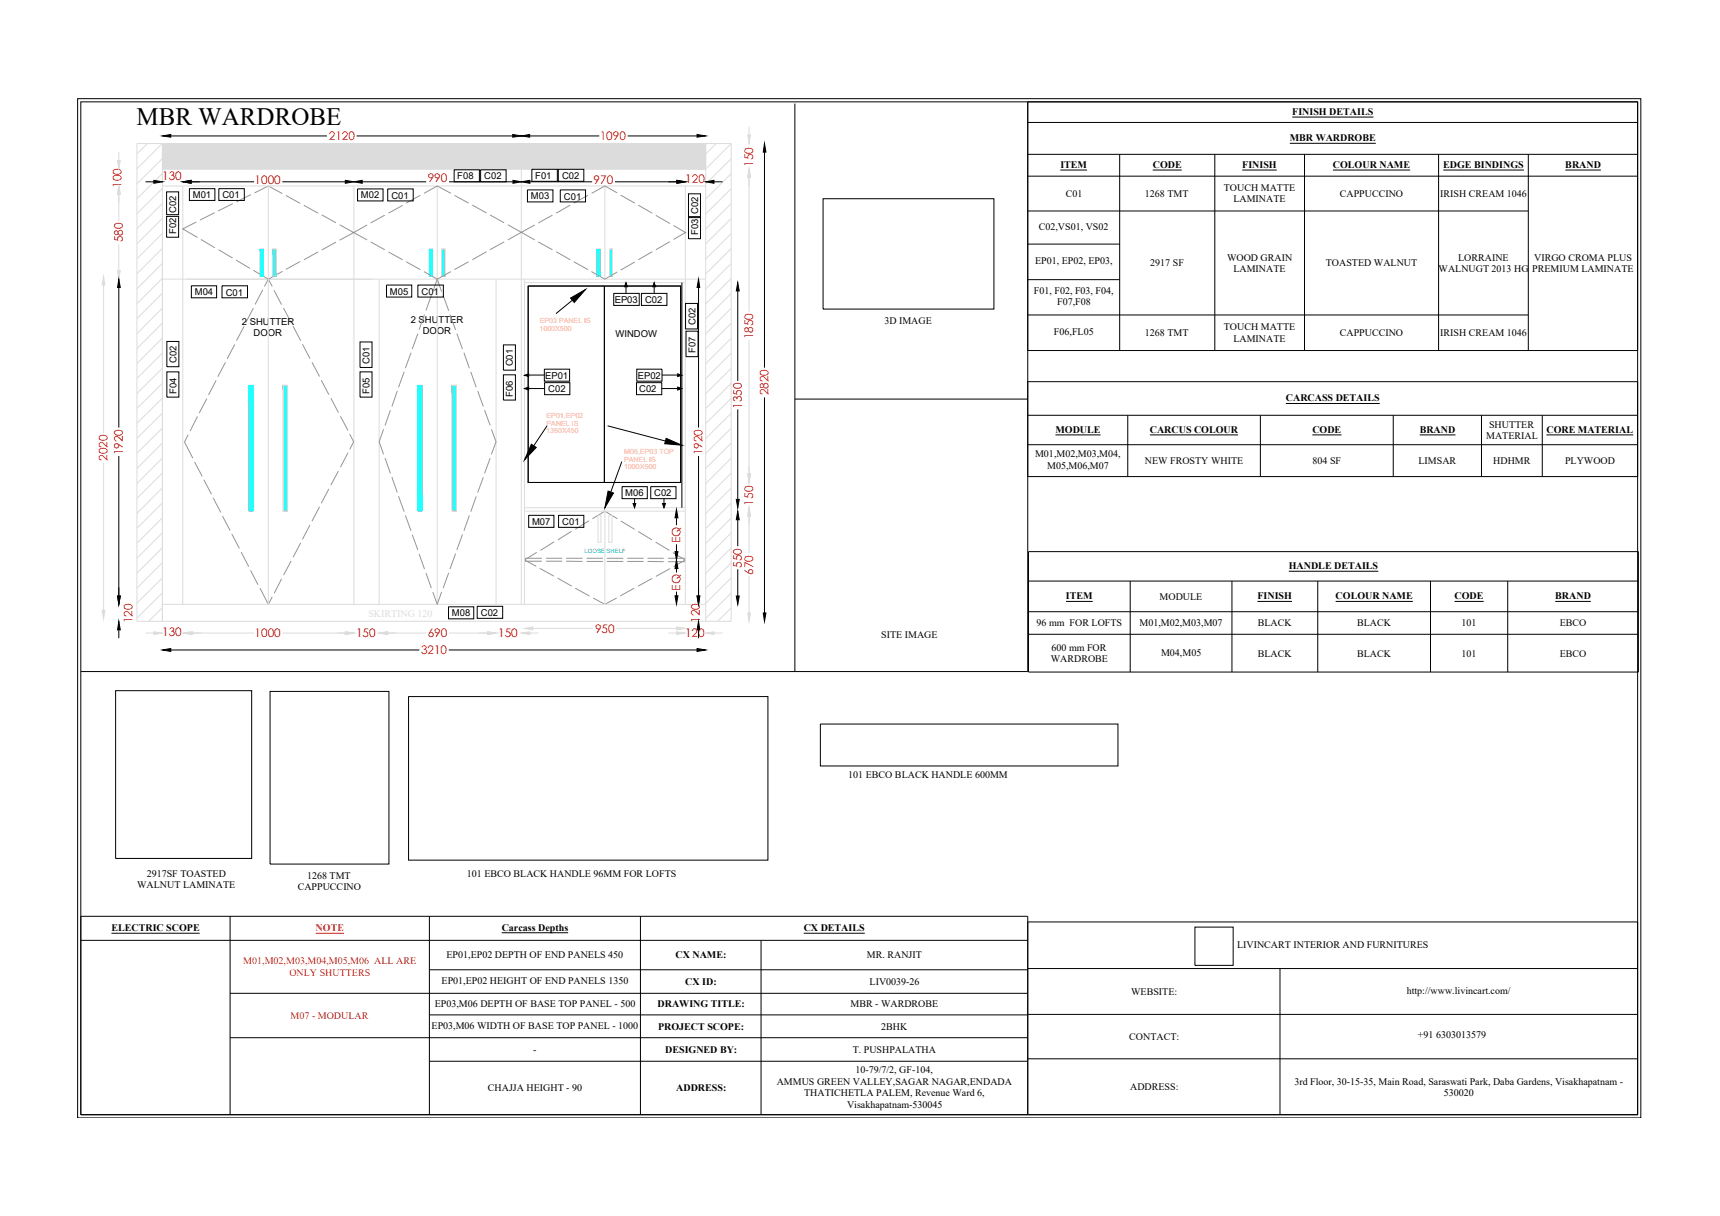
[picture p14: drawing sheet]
<svg xmlns="http://www.w3.org/2000/svg" width="297mm" height="210mm" viewBox="0 0 297 210" stroke-linecap="round" stroke-linejoin="round" font-family="sans-serif">
<defs><g id="words">
<text font-size="4.3" x="23.6" y="21.6">MBR WARDROBE</text>
<g font-size="2" fill="#f00">
<text x="56.8" y="24.1">2120</text>
<text x="103.6" y="24.1">1090</text>
<text x="130.1" y="28.8" transform="rotate(-90 130.1 28.8)">150</text>
<text x="21" y="32.4" transform="rotate(-90 21 32.4)">100</text>
<text x="28" y="31.1">130</text>
<text x="44" y="31.7">1000</text>
<text x="73.9" y="31.5">990</text>
<text x="102.5" y="31.7">970</text>
<text x="118.3" y="31.6">120</text>
<text x="21.2" y="41.8" transform="rotate(-90 21.2 41.8)">580</text>
<text x="130.1" y="58.6" transform="rotate(-90 130.1 58.6)">1850</text>
<text x="128.1" y="70.6" transform="rotate(-90 128.1 70.6)">1350</text>
<text x="132.7" y="68.3" transform="rotate(-90 132.7 68.3)">2820</text>
<text x="18.6" y="79.5" transform="rotate(-90 18.6 79.5)">2020</text>
<text x="21.2" y="78.6" transform="rotate(-90 21.2 78.6)">1920</text>
<text x="121.3" y="78.6" transform="rotate(-90 121.3 78.6)">1920</text>
<text x="130.1" y="87.3" transform="rotate(-90 130.1 87.3)">150</text>
<text x="117.5" y="93.8" transform="rotate(-90 117.5 93.8)">EQ</text>
<text x="117.5" y="102" transform="rotate(-90 117.5 102)">EQ</text>
<text x="128.1" y="98" transform="rotate(-90 128.1 98)">550</text>
<text x="130.1" y="99.2" transform="rotate(-90 130.1 99.2)">670</text>
<text x="22.9" y="107.6" transform="rotate(-90 22.9 107.6)">120</text>
<text x="120.8" y="107.5" transform="rotate(-90 120.8 107.5)">120</text>
<text x="28" y="109.9">130</text>
<text x="44" y="110">1000</text>
<text x="61.5" y="110">150</text>
<text x="72.7" y="112.9">3210</text>
<text x="73.9" y="110">690</text>
<text x="86" y="110">150</text>
<text x="102.8" y="109.2">950</text>
<text x="118.3" y="110">120</text>
</g>
<g font-size="1.7">
<text x="223.2" y="19.8">FINISH DETAILS</text>
<text x="183.1" y="29">ITEM</text>
<text x="199.1" y="29">CODE</text>
<text x="214.5" y="29">FINISH</text>
<text x="222.7" y="24.4">MBR WARDROBE</text>
<text x="230.2" y="29">COLOUR NAME</text>
<text x="249.2" y="29">EDGE BINDINGS</text>
<text x="270.3" y="29">BRAND</text>
<text x="184.1" y="34">C01</text>
<text x="197.7" y="34">1268 TMT</text>
<text x="211.4" y="33">TOUCH MATTE</text>
<text x="213" y="34.9">LAMINATE</text>
<text x="231.4" y="34">CAPPUCCINO</text>
<text x="248.7" y="34">IRISH CREAM 1046</text>
<text x="179.4" y="39.7">C02,VS01, VS02</text>
<text x="178.8" y="45.6">EP01, EP02, EP03,</text>
<text x="198.7" y="45.9">2917 SF</text>
<text x="211.9" y="45">WOOD GRAIN</text>
<text x="213" y="47">LAMINATE</text>
<text x="229" y="45.9">TOASTED WALNUT</text>
<text x="248.4" y="46.9">WALNUGT 2013 HG</text>
<text x="251.8" y="45">LORRAINE</text>
<text x="264.6" y="47">PREMIUM LAMINATE</text>
<text x="265" y="45.1">VIRGO CROMA PLUS</text>
<text x="178.5" y="50.8">F01, F02, F03, F04,</text>
<text x="182.6" y="52.7">F07,F08</text>
<text x="152.7" y="55.9">3D IMAGE</text>
<text x="182" y="57.9">F06,FL05</text>
<text x="197.7" y="58">1268 TMT</text>
<text x="211.4" y="57">TOUCH MATTE</text>
<text x="213" y="59">LAMINATE</text>
<text x="231.4" y="58">CAPPUCCINO</text>
<text x="248.7" y="58">IRISH CREAM 1046</text>
<text x="222.1" y="69.3">CARCASS DETAILS</text>
<text x="182.3" y="74.7">MODULE</text>
<text x="198.6" y="74.7">CARCUS COLOUR</text>
<text x="226.6" y="74.7">CODE</text>
<text x="245.2" y="74.7">BRAND</text>
<text x="256.7" y="75.8">MATERIAL</text>
<text x="257.2" y="73.8">SHUTTER</text>
<text x="267.1" y="74.7">CORE MATERIAL</text>
<text x="178.8" y="79">M01,M02,M03,M04,</text>
<text x="180.8" y="80.9">M05,M06,M07</text>
<text x="197.7" y="80.1">NEW FROSTY WHITE</text>
<text x="226.7" y="80.1">804 SF</text>
<text x="245" y="80.1">LIMSAR</text>
<text x="257.9" y="80.1">HDHMR</text>
<text x="270.3" y="80.1">PLYWOOD</text>
<text x="222.6" y="98.2">HANDLE DETAILS</text>
<text x="184.1" y="103.4">ITEM</text>
<text x="200.3" y="103.5">MODULE</text>
<text x="217.2" y="103.4">FINISH</text>
<text x="230.7" y="103.4">COLOUR NAME</text>
<text x="251.2" y="103.4">CODE</text>
<text x="268.6" y="103.4">BRAND</text>
<text x="152.2" y="110.2">SITE IMAGE</text>
<text x="179" y="108.1">96 mm FOR LOFTS</text>
<text x="181.6" y="112.4">600 mm FOR</text>
<text x="196.8" y="108">M01,M02,M03,M07</text>
<text x="200.5" y="113.2">M04,M05</text>
<text x="217.2" y="108.1">BLACK</text>
<text x="217.2" y="113.3">BLACK</text>
<text x="234.4" y="108.1">BLACK</text>
<text x="234.4" y="113.3">BLACK</text>
<text x="252.4" y="108.1">101</text>
<text x="252.4" y="113.3">101</text>
<text x="269.4" y="108.1">EBCO</text>
<text x="269.4" y="113.3">EBCO</text>
<text x="181.5" y="114.3">WARDROBE</text>
<text x="146.5" y="134.3">101 EBCO BLACK HANDLE 600MM</text>
<text x="23.7" y="153.3">WALNUT LAMINATE</text>
<text x="25.3" y="151.3">2917SF TOASTED</text>
<text x="51.4" y="153.6">CAPPUCCINO</text>
<text x="53" y="151.7">1268 TMT</text>
<text x="80.6" y="151.4">101 EBCO BLACK HANDLE 96MM FOR LOFTS</text>
<text x="19.2" y="160.7">ELECTRIC SCOPE</text>
<text x="86.6" y="160.6">Carcass Depths</text>
<text x="138.8" y="160.7">CX DETAILS</text>
<text x="77.1" y="165.3">EP01,EP02 DEPTH OF END PANELS 450</text>
<text x="116.7" y="165.5">CX NAME:</text>
<text x="149.7" y="165.5">MR. RANJIT</text>
<text x="213.6" y="163.7">LIVINCART INTERIOR AND FURNITURES</text>
<text x="75.1" y="173.8">EP03,M06 DEPTH OF BASE TOP PANEL - 500</text>
<text x="76.3" y="169.9">EP01,EP02 HEIGHT OF END PANELS 1350</text>
<text x="113.6" y="173.9">DRAWING TITLE:</text>
<text x="118.3" y="170">CX ID:</text>
<text x="146.9" y="173.9">MBR - WARDROBE</text>
<text x="150.2" y="170">LIV0039-26</text>
<text x="195.4" y="171.7">WEBSITE:</text>
<text x="242.9" y="171.5">http://www.livincart.com/</text>
<text x="74.5" y="177.6">EP03,M06 WIDTH OF BASE TOP PANEL - 1000</text>
<text x="113.7" y="177.7">PROJECT SCOPE:</text>
<text x="152.2" y="177.7">2BHK</text>
<text x="195" y="179.5">CONTACT:</text>
<text x="244.9" y="179.1">+91 6303013579</text>
<text x="92.1" y="181.8">-</text>
<text x="114.9" y="181.7">DESIGNED BY:</text>
<text x="147.3" y="181.7">T. PUSHPALATHA</text>
<text x="147.7" y="185.3">10-79/7/2, GF-104,</text>
<text x="84.3" y="188.4">CHAJJA HEIGHT - 90</text>
<text x="116.8" y="188.4">ADDRESS:</text>
<text x="134.1" y="187.2">AMMUS GREEN VALLEY,SAGAR NAGAR,ENDADA</text>
<text x="138.9" y="189.2">THATICHETLA PALEM, Revenue Ward 6,</text>
<text x="146.3" y="191.2">Visakhapatnam-530045</text>
<text x="195.2" y="188.1">ADDRESS:</text>
<text x="223.5" y="187.2">3rd Floor, 30-15-35, Main Road, Saraswati Park, Daba Gardens, Visakhapatnam -</text>
<text x="249.3" y="189.2">530020</text>
</g>
<g font-size="1.7" fill="#ed1f24">
<text x="54.5" y="160.7">NOTE</text>
<text x="42" y="166.5">M01,M02,M03,M04,M05,M06 ALL ARE</text>
<text x="50" y="168.4">ONLY SHUTTERS</text>
</g>
<text font-size="1.7" fill="#cd2027" x="50.2" y="175.9">M07 - MODULAR</text>
<g font-size="1.6">
<text x="33.3" y="34.2">M01</text>
<text x="38.4" y="34.2">C01</text>
<text x="62.3" y="34.3">M02</text>
<text x="67.6" y="34.3">C01</text>
<text x="79" y="31">F08</text>
<text x="83.6" y="31">C02</text>
<text x="91.7" y="34.4">M03</text>
<text x="92.4" y="30.9">F01</text>
<text x="97.1" y="30.9">C02</text>
<text x="97.4" y="34.5">C01</text>
<text x="30.4" y="40.4" transform="rotate(-90 30.4 40.4)">F02</text>
<text x="30.4" y="36.8" transform="rotate(-90 30.4 36.8)">C02</text>
<text x="120.6" y="40.6" transform="rotate(-90 120.6 40.6)">F03</text>
<text x="120.6" y="37" transform="rotate(-90 120.6 37)">C02</text>
<text x="33.6" y="51">M04</text>
<text x="39" y="51">C01</text>
<text x="67.3" y="50.9">M05</text>
<text x="72.8" y="50.9">C01</text>
<text x="106.2" y="52.3">EP03</text>
<text x="111.4" y="52.3">C02</text>
<text x="41.8" y="56">2 SHUTTER</text>
<text x="43.8" y="58">DOOR</text>
<text x="70.9" y="55.8">2 SHUTTER</text>
<text x="73" y="57.7">DOOR</text>
<text x="106.3" y="58.2">WINDOW</text>
<text x="120.1" y="56.1" transform="rotate(-90 120.1 56.1)">C02</text>
<text x="30.5" y="62.7" transform="rotate(-90 30.5 62.7)">C02</text>
<text x="63.8" y="62.8" transform="rotate(-90 63.8 62.8)">C01</text>
<text x="88.6" y="63.3" transform="rotate(-90 88.6 63.3)">C01</text>
<text x="94.1" y="65.4">EP01</text>
<text x="110.1" y="65.4">EP02</text>
<text x="120.1" y="61" transform="rotate(-90 120.1 61)">F07</text>
<text x="30.5" y="68" transform="rotate(-90 30.5 68)">F04</text>
<text x="63.8" y="68" transform="rotate(-90 63.8 68)">F05</text>
<text x="88.6" y="68.5" transform="rotate(-90 88.6 68.5)">F06</text>
<text x="94.7" y="67.7">C02</text>
<text x="110.4" y="67.7">C02</text>
<text x="108" y="85.7">M06</text>
<text x="113" y="85.7">C02</text>
<text x="91.9" y="90.6">M07</text>
<text x="97.1" y="90.6">C01</text>
<text x="78" y="106.4">M08</text>
<text x="83" y="106.4">C02</text>
</g>
<g font-size="1.2" fill="#fecc66">
<text x="93.2" y="57.1">1000X500</text>
<text x="93.2" y="55.8">EP03 PANEL IS</text>
<text x="94.3" y="74.8">1350X450</text>
<text x="94.4" y="72.2">EP01,EP02</text>
<text x="94.4" y="73.5">PANEL IS</text>
<text x="107.8" y="79.7">PANEL IS</text>
<text x="107.8" y="81">1000X500</text>
<text x="107.8" y="78.4">M06,EP03 TOP</text>
</g>
<text font-size="1" fill="#0ff" x="101" y="95.5">LOOSE SHELF</text>
</g></defs>
<!-- layer: 30-600 - 200-Struc_Gen -->
<g fill="none" stroke="#000" stroke-width=".17">
<path d="M137.3 17.9v98M177.5 21.1h105.3M177.5 26.6h105.3M177.5 30.4h105.3M177.5 36.4h86.4M183.1 29.4h4.6M193.4 26.6v33.9M199.1 29.4h5M209.8 26.6v33.9M214.5 29.4h6M222.7 24.7h14.9M223.2 20.2h14"/>
<path d="M225.3 26.6v33.9M230.2 29.4h13.3M248.4 26.6v33.9M249.2 29.4h14M263.9 26.6v33.9M270.3 29.4h6.2M177.5 42.1h15.9M177.5 48.3h15.9M177.5 54.4h86.4M137.3 68.9h40.2M177.5 60.5h105.3v-42.9h-105.3v98.3M177.5 65.9h105.3v16.4h-105.3"/>
<path d="M177.5 71.7h105.3M177.5 76.8h105.3M182.3 75.1h7.8M194.8 71.7v10.6M198.6 75.1h15.2M217.7 71.7v10.6M222.1 69.7h16.2M226.6 75.1h5.1M240.6 71.7v10.6M245.2 75.1h6.2M255.8 71.7v10.6M266.3 71.7v10.6"/>
<path d="M267.1 75.1h15M177.6 95.2h105.3v20.8h-105.3zM222.6 98.6h15.4M20 119.2h23.5v29h-23.5zM46.6 119.4h20.6v29.8h-20.6zM177.6 100.3h105.3M177.6 105.6h105.3M177.6 109.5h105.3M184.1 103.8h4.6M195.2 100.3v15.7M212.8 100.3v15.7M217.2 103.8h5.9"/>
<path d="M227.6 100.3v15.7M230.7 103.8h13.3M247 100.3v15.7M251.2 103.8h5M260.4 100.3v15.7M268.6 103.8h6.1M39.7 158.2v34.2M74.2 158.2v34.2M110.6 158.2v34.2M177.5 159.1h105.3v33.3h-268.8v-34.2h163.5v34.2M14 162.3h163.5M19.2 161.1h15.3"/>
<path d="M39.7 171.5h137.8M39.7 179.1h137.8M74.2 167.4h103.3M74.2 175.2h103.3M86.6 161h11.5M131.4 162.3v30.1M138.8 161.1h10.5M177.5 167.2h105.3M177.5 175.1h105.3M206.4 160h6.6v6.6h-6.6zM221.1 167.2v25.2M74.2 183.2h103.3"/>
<path d="M177.5 182.8h105.3"/>
</g>
<path d="M54.5 161.1h4.9" fill="none" stroke="#ed1f24" stroke-width=".17"/>
<!-- layer: Modular Unit -->
<g fill="#dcdcdc" stroke="#dcdcdc" stroke-width=".17">
<path d="M17.6 105.3h.5l-.2 1.5z"/>
<path d="M17.9 47.7l.2 1.5h-.5z"/>
<path d="M20.3 46.7h.5l-.3 1.5z"/>
<path d="M20.5 32.1l.3 1.4h-.5z"/>
<path d="M20.3 27.7h.5l-.3 1.5z"/>
<path d="M129.1 105.8h.5l-.2 1.4z"/>
<path d="M129.4 87.6l.2 1.5h-.5z"/>
<path d="M129.1 81.8h.5l-.2 1.5z"/>
<path d="M26.6 109.1l1.5 .2-1.5 .2z"/>
<path d="M31.9 109.3l1.4-.2v.4z"/>
<path d="M31.6 109.3l1.4-.2v.4z"/>
<path d="M59.6 109.1l1.5 .2-1.5 .2z"/>
<path d="M65.5 109.3l1.5-.2v.4z"/>
<path d="M84.2 109.1l1.5 .2-1.5 .2z"/>
<path d="M90 109.3l1.5-.2v.4z"/>
<path d="M90.6 108.5l1.4-.3v.5z"/>
<path d="M116.9 108.2l1.4 .3-1.4 .2z"/>
<path d="M116.9 109.1l1.4 .2-1.4 .2z"/>
<path d="M121.9 109.3l1.4-.2v.4z"/>
<path d="M129.4 29.2l.2 1.4h-.5z"/>
<path d="M129.1 23.3h.5l-.2 1.5z"/>
<path d="M28.1 24.8l93.8 4.4v-4.4zM28.1 24.8l93.8 4.4h-93.8z"/>
</g>
<g fill="none" stroke="#dcdcdc" stroke-width=".17">
<path d="M20.5 26.3v1.4M20.5 33.5v4.7M23.7 24.8h102.6v82.4h-102.6zM25.4 24.8l-1.7 1.8M28 24.8l-4.3 4.3M28.1 27.4l-4.4 4.3M28.1 29.9l-4.4 4.4M28.1 32.5l-4.4 4.4M28.1 35.1l-4.4 4.4M28.1 37.7l-4.4 4.4M28.1 24.8v82.4M28.1 32.1h93.8"/>
<path d="M31.6 32.1v72.2M46.3 32.1v72.2M61.1 32.1v72.2M75.5 32.1v72.2M90 29.2v75.1M104.5 32.1v16.1M118.3 32.1v72.2M121.9 24.8v82.4M123.7 24.8l-1.8 1.8M126.3 24.8l-4.4 4.4h-93.8M126.3 27.4l-4.4 4.4M126.3 30l-4.4 4.3"/>
<path d="M126.3 32.6l-4.4 4.3M126.3 35.2l-4.4 4.3M126.3 37.7l-4.4 4.4M129.4 21.9v1.4M129.4 30.6v23.2M17.9 49.2v25.5M20.5 42.1v4.6M28.1 40.3l-4.4 4.4M28.1 42.9l-4.4 4.4M28.1 45.4l-4.4 4.4M28.1 48l-4.4 4.4M28.1 50.6l-4.4 4.4"/>
<path d="M28.1 53.2l-4.4 4.4M28.1 55.8l-4.4 4.4M28.1 58.3l-4.4 4.5M28.1 48.2h93.8M44.9 43h.6v4.7h-.6zM47.1 43h.6v4.7h-.6zM65.5 48.2v56.1M74.2 43h.5v4.7h-.5zM76.3 43h.5v4.7h-.5zM85.7 48.2v56.1M90.6 48.2v56.1M90.6 48.8h27.7"/>
<path d="M103.1 43h.5v4.7h-.5zM105.3 43h.5v4.7h-.5zM126.3 40.3l-4.4 4.4M126.3 42.9l-4.4 4.4M126.3 45.5l-4.4 4.4M126.3 48.1l-4.4 4.4M126.3 50.6l-4.4 4.4M126.3 53.2l-4.4 4.4M126.3 55.8l-4.4 4.4M126.3 58.4l-4.4 4.4M129.4 58.7v23.1M17.9 79.9v25.4"/>
<path d="M28.1 60.9l-4.4 4.4M28.1 63.6l-4.4 4.3M28.1 66.1l-4.4 4.4M28.1 68.7l-4.4 4.4M28.1 71.3l-4.4 4.4M28.1 73.9l-4.4 4.3M28.1 76.5l-4.4 4.4M28.1 79.1l-4.4 4.4M48.9 66.5h.7v21.7h-.7zM78.1 66.5h.7v21.7h-.7zM126.3 61l-4.4 4.4M126.3 63.6l-4.4 4.4"/>
<path d="M126.3 66.2l-4.4 4.3M126.3 68.8l-4.4 4.3M126.3 71.3l-4.4 4.4M126.3 73.9l-4.4 4.4M126.3 76.5l-4.4 4.4M126.3 79.1l-4.4 4.4M28.1 81.6l-4.4 4.4M28.1 84.2l-4.4 4.4M28.1 86.8l-4.4 4.4M28.1 89.4l-4.4 4.4M28.1 92l-4.4 4.4M28.1 94.5l-4.4 4.4"/>
<path d="M28.1 97.1l-4.4 4.4M28.1 99.8l-4.4 4.3M90.6 87.6h27.7M90.6 88.2h27.7M103.3 89h.5v4.6h-.5zM104.5 88.2v16.1M105.1 89h.6v4.6h-.6zM126.3 81.7l-4.4 4.4M126.3 84.3l-4.4 4.4M126.3 86.8l-4.4 4.4M126.3 89.4l-4.4 4.4M126.3 92l-4.4 4.4"/>
<path d="M126.3 94.6l-4.4 4.4M126.3 97.2l-4.4 4.4M126.3 99.8l-4.4 4.4M129.4 89.1v6.4M129.4 99.4v6.4M25.1 109.3h1.5M28.1 102.3l-4.4 4.4M28.1 104.9l-2.4 2.3M28.1 104.3h93.8M33 109.3h10.9M48.8 109.3h10.8M67 109.3h6.6"/>
<path d="M77.5 109.3h6.7M91.5 109.3h1.5M92 108.5h10.5M106.5 108.5h10.4M115.4 109.3h1.5M123.3 109.3h1.5M126.3 102.4l-4.4 4.3M126.3 105l-2.4 2.2"/>
</g>
<!-- layer: Furniture -->
<g fill="none" stroke="#939598" stroke-width=".17">
<path d="M33.9 38.3l-2.3 1.2 2.5 1.5M37.1 36.7l-2.6 1.3M40.2 35.2l-2.5 1.2M43.3 33.6l-2.5 1.3M44 33.3l2.3-1.2 2.5 1.3M49.4 33.8l2.4 1.3M52.5 35.4l2.4 1.4M55.6 37.1l2.4 1.4M58.7 38.8l2.4 1.3-2.4 1.4M63.4 38.8l-2.3 1.3 2.3 1.3M66.4 37.1l-2.4 1.4M69.5 35.4l-2.4 1.4"/>
<path d="M72.6 33.7l-2.5 1.4M73.2 33.4l2.3-1.3 2.4 1.3M78.5 33.7l2.4 1.4M81.6 35.4l2.4 1.4M84.6 37.1l2.5 1.4M87.7 38.8l2.3 1.3-2.3 1.3M92.4 38.8l-2.4 1.3 2.4 1.3M95.4 37.1l-2.5 1.4M98.5 35.4l-2.5 1.4M101.5 33.7l-2.4 1.4M106.6 33.3l-2.1-1.2-2.3 1.3M107.2 33.7l2.4 1.4"/>
<path d="M110.2 35.4l2.4 1.4M113.3 37.2l2.4 1.4M116.3 38.9l2.1 1.2-2.1 1.2M34.7 41.3l2.4 1.5M37.7 43.1l2.5 1.4M40.5 59.5l-1.3 2.4M40.8 44.9l2.4 1.4M42.1 56.3l-1.3 2.5M43.8 53.2l-1.4 2.5M43.8 46.7l2.5 1.5M45.4 50.1l-1.3 2.4M46.3 48.2l-.6 1.3"/>
<path d="M46.3 48.2l.7 1.3M47.3 50.1l1.3 2.5M48.8 46.8l-2.5 1.4M49 53.2l1.3 2.5M50.6 56.3l1.3 2.5M51.8 45.1l-2.4 1.4M52.2 59.4l1.3 2.5M54.9 43.5l-2.4 1.3M58 41.8l-2.4 1.4M64 41.8l2.4 1.3M67.1 43.5l2.4 1.3M70.1 45.2l2.5 1.3"/>
<path d="M72.2 57.6l-1 2.7M73.2 46.9l2.3 1.3M73.3 54.3l-.9 2.6M74.5 51l-.9 2.6M75.5 48.2l-.8 2.1M75.5 48.2l.8 2.1M76.5 51l1 2.7M77.7 54.3l1 2.7M77.9 46.9l-2.4 1.3M78.9 57.6l1 2.7M80.9 45.2l-2.4 1.3M84 43.4l-2.4 1.4"/>
<path d="M87.1 41.8l-2.5 1.3M92.9 41.8l2.5 1.3M96 43.4l2.5 1.4M99.1 45.2l2.4 1.3M102.1 46.9l2.4 1.3 2.1-1.2M109.6 45.2l-2.4 1.4M112.6 43.4l-2.4 1.4M115.7 41.7l-2.4 1.4M32.5 75l-.6 1.3 1.4 2.8M33.6 79.7l1.3 2.5M34.1 71.9l-1.3 2.5M35.7 68.8l-1.3 2.5"/>
<path d="M37.3 65.7l-1.3 2.5M38.9 62.5l-1.3 2.5M53.9 62.5l1.3 2.5M55.5 65.6l1.3 2.5M57.1 68.7l1.3 2.5M58.8 71.9l1.3 2.4M60.1 78.2l-1.3 2.5M60.4 74.9l.7 1.4-.7 1.3M66.2 74.1l-.7 2.2 .7 2.1M66.5 79.1l.9 2.6M67.4 70.8l-.9 2.7M68.6 67.5l-.9 2.7"/>
<path d="M69.8 64.2l-1 2.7M71 60.9l-1 2.7M80.1 60.9l1 2.7M81.3 64.2l.9 2.7M82.5 67.5l1 2.7M83.7 70.8l1 2.6M84.7 79.1l-1 2.6M84.9 74.1l.8 2.2-.8 2.1M35.2 82.8l1.3 2.5M36.8 86l1.3 2.4M38.4 89.1l1.3 2.5M40 92.2l1.3 2.5"/>
<path d="M41.6 95.3l1.4 2.5M43.3 98.4l1.3 2.5M48.6 99.9l-1.2 2.5M50.3 96.8l-1.3 2.5M51.9 93.7l-1.3 2.5M53.5 90.6l-1.3 2.5M55.2 87.5l-1.3 2.5M56.8 84.4l-1.3 2.5M58.4 81.3l-1.3 2.4M67.7 82.4l.9 2.6M68.8 85.7l1 2.6M70 89l1 2.6"/>
<path d="M71.2 92.3l1 2.6M72.4 95.6l.9 2.6M73.6 98.9l.9 2.6M77.5 98.9l-1 2.6M78.7 95.6l-1 2.6M79.9 92.3l-1 2.6M81.1 89l-1 2.6M82.2 85.7l-.9 2.6M83.5 82.4l-1 2.6M90.6 96.4h3M90.6 96.9h3M92.7 95.3l-2.1 1.4 2 1.1"/>
<path d="M93.2 98.1l2.5 1.4M94.3 96.4h2.8M94.3 96.9h2.8M95.7 93.5l-2.4 1.5M96.3 99.8l2.4 1.4M97.8 96.4h2.8M97.8 96.9h2.8M98.7 91.7l-2.4 1.5M101.3 96.4h2.8M101.3 96.9h2.8M101.7 89.9l-2.4 1.5M102.3 89.5l2.2-1.3 2.1 1.3"/>
<path d="M104.8 96.4h2.8M104.8 96.9h2.8M107.2 89.9l2.4 1.5M108.3 96.4h2.9M108.3 96.9h2.9M110.2 91.8l2.4 1.4M111.8 96.4h2.8M111.8 96.9l2.8 .1M112.6 99.8l-2.4 1.4M113.2 93.6l2.4 1.4M115.3 96.4h3M115.3 97h3"/>
<path d="M115.7 98.1l-2.4 1.4M116.2 95.4l2.1 1.3-2 1.1M44.9 101.5l1.4 2.8 .7-1.3M76.3 102.2l-.8 2.1-.8-2.1M99.3 101.5l2.5 1.4M102.4 103.2l2.1 1.1 2-1.1M109.5 101.5l-2.4 1.4"/>
</g>
<g fill="#0ff" stroke="#0ff" stroke-width=".17">
<path d="M48.9 66.5l.7 21.7v-21.7zM48.9 66.5l.7 21.7h-.7z"/>
<path d="M43 66.5l.7 21.7v-21.7zM43 66.5l.7 21.7h-.7z"/>
<path d="M105.3 43l.5 4.7v-4.7zM105.3 43l.5 4.7h-.5z"/>
<path d="M103.1 43l.5 4.7v-4.7zM103.1 43l.5 4.7h-.5z"/>
<path d="M78.1 66.5l.7 21.7v-21.7zM78.1 66.5l.7 21.7h-.7z"/>
<path d="M72.2 66.5l.7 21.7v-21.7zM72.2 66.5l.7 21.7h-.7z"/>
<path d="M47.1 43l.6 4.7v-4.7zM47.1 43l.6 4.7h-.6z"/>
<path d="M44.9 43l.6 4.7v-4.7zM44.9 43l.6 4.7h-.6z"/>
<path d="M76.3 43l.5 4.7v-4.7zM76.3 43l.5 4.7h-.5z"/>
<path d="M74.2 43l.5 4.7v-4.7zM74.2 43l.5 4.7h-.5z"/>
</g>
<!-- layer: 0 -->
<g fill="none" stroke="#000" stroke-width=".17">
<path d="M25.1 31.4h1.5M33 31.4h10.9M48.8 31.4h10.8M62.6 31.4h11M77.5 31.4h11.1M91.5 31.4h10.8M106.2 31.4h10.8M132 26.3v37.2M108.1 49.5v1.1M113 49.5v1.1M127.4 50.2v15.6M91.3 64.7h2.7"/>
<path d="M91.3 67.1h2.8M114.3 67.1h2.7M114.3 64.7h2.8M127.4 70.7v15.5M132 68.6v37.2M109.6 86.1v.8M114.7 86.1v.8M29.5 112.2h42.9M77.5 112.2h42.9"/>
</g>
<g fill="#000" stroke="#000" stroke-width=".17">
<path d="M26.6 31.1l1.5 .3-1.5 .2zM31.6 31.4l1.4-.3v.5zM59.6 31.1l1.5 .3-1.5 .2zM61.1 31.4l1.5-.3v.5zM88.6 31.1l1.4 .3-1.4 .2zM90 31.4l1.5-.3v.5zM117 31.1l1.4 .3-1.4 .2zM132 24.8l.3 1.5h-.5zM108.1 48.8l.3 .7h-.5zM113 48.8l.2 .7h-.5zM127.4 48.8l.3 1.4h-.5zM90.6 64.8l.7-.3v.5z"/>
<path d="M90.6 67.1l.7-.3v.5zM117 64.5l.8 .3-.8 .2zM117 66.8l.8 .3-.8 .2zM109.3 86.9h.5l-.2 .7zM114.4 86.9h.5l-.2 .7zM127.2 86.2h.5l-.3 1.4zM28.1 112.2l1.4-.3v.6zM120.4 111.9l1.5 .3-1.5 .3zM131.8 105.8h.5l-.3 1.4z"/>
</g>
<!-- layer: A-WALL -->
<g fill="none" stroke="#000" stroke-width=".17">
<path d="M13.4 17h270v176h-270zM14 17.6h268.8v174.8h-268.8zM29.5 23.5h27M61.6 23.5h26.9M91.5 23.5h12M108.4 23.5h12M115.4 31.4h1.5M123.3 31.4h1.5M142.1 34.3h29.5v19.1h-29.5zM20.5 49.6v24.2M91.2 49.4h26.3v33.9h-26.3zM91.2 49.4h13.2v33.9h-13.2z"/>
<path d="M98.8 51.8l-2.8 2.3M104.4 49.4h13.1v33.9h-13.1zM104.4 49.4v33.9M117.8 48.8v38.8M120.6 49.6v24.2M20.5 78.7v24.2M94.5 73.5l-2.3 3.4M104.9 73.5l10 2.6M107.4 79.7l-1.9 5.2M120.6 78.7v24.2M116.8 89.4v1.2M116.8 94v1.2"/>
<path d="M116.8 98.1v.7M127.4 89.7v4.6M127.4 98.3v4.6M14 115.9h163.5M20.5 108.7v1.5M116.8 102.1v.7M120.6 108.7v1.5M70.6 120.2h62v28.3h-62zM141.7 125h51.4v7.2h-51.4z"/>
</g>
<g fill="#000" stroke="#000" stroke-width=".17">
<path d="M28.1 23.5l1.4-.3v.5zM88.5 23.2l1.5 .3-1.5 .2zM90 23.5l1.5-.3v.5zM116.9 31.1l1.4 .3-1.4 .2zM120.4 23.2l1.5 .3-1.5 .2zM121.9 31.4l1.4-.3v.5zM20.5 48.2l.3 1.4h-.5zM98.5 51.4l2.6-1.4-1.9 2.2zM120.6 48.2l.2 1.4h-.4zM91.8 76.7l.8 .5-2 2.2zM115 75.7l2.8 1.1-3-.2zM105 84.8l.9 .3-1.4 2.5z"/>
<path d="M116.8 96.7l.3 1.4h-.5zM116.6 95.2h.5l-.3 1.5zM116.8 87.9l.3 1.5h-.5zM127.4 88.2l.3 1.5h-.5zM20.3 102.9h.5l-.3 1.4zM20.5 107.2l.3 1.5h-.5zM116.6 102.8h.5l-.3 1.5zM120.4 102.9h.4l-.2 1.4zM120.6 107.2l.2 1.5h-.4zM127.2 102.9h.5l-.3 1.4z"/>
</g>
<!-- layer: text -->
<g fill="none" stroke="#000" stroke-width=".17">
<path d="M28.8 37.4h2v3.6h-2zM28.8 33.1h2v4h-2zM32.7 32.6h4.4v2h-4.4zM37.8 32.6h4.4v2h-4.4zM61.8 32.6h4.4v2.1h-4.4zM67 32.6h4.4v2.1h-4.4zM78.4 29.3h4.4v2.1h-4.4zM83 29.3h4.4v2.1h-4.4zM91.1 32.8h4.4v2.1h-4.4zM91.8 29.2h4.5v2.1h-4.5zM96.4 29.2h4.4v2.1h-4.4zM96.8 32.8h4.3v2.1h-4.3z"/>
<path d="M118.9 37.6h2.1v3.6h-2.1zM118.9 33.5h2.1v3.9h-2.1zM28.8 58.9h2.1v4.4h-2.1zM33 49.3h4.4v2.1h-4.4zM38.3 49.3h4.4v2.1h-4.4zM62.2 59h2v4.4h-2zM66.7 49.2h4.4v2.1h-4.4zM72.2 49.2h4.4v2.1h-4.4zM86.9 59.5h2.1v4.4h-2.1zM106 50.6h4.4v2.1h-4.4zM110.8 50.6h4.4v2.1h-4.4zM118.4 52.4h2.1v4.4h-2.1z"/>
<path d="M118.5 57.2h2.1v4.4h-2.1zM28.8 64.2h2.1v4.4h-2.1zM62.2 64.2h2v4.4h-2zM86.9 64.7h2.1v4.4h-2.1zM94 63.7h4.4v2.1h-4.4zM94.1 66.1h4.3v2h-4.3zM109.9 66.1h4.4v2h-4.4zM110 63.7h4.3v2.1h-4.3zM91.3 89h4.4v2h-4.4zM96.5 89h4.3v2h-4.3zM107.4 84h4.4v2.1h-4.4zM112.4 84h4.3v2.1h-4.3z"/>
<path d="M77.5 104.7h4.3v2.1h-4.3zM82.4 104.7h4.4v2h-4.4z"/>
</g>
<use href="#words"/>
</svg>
